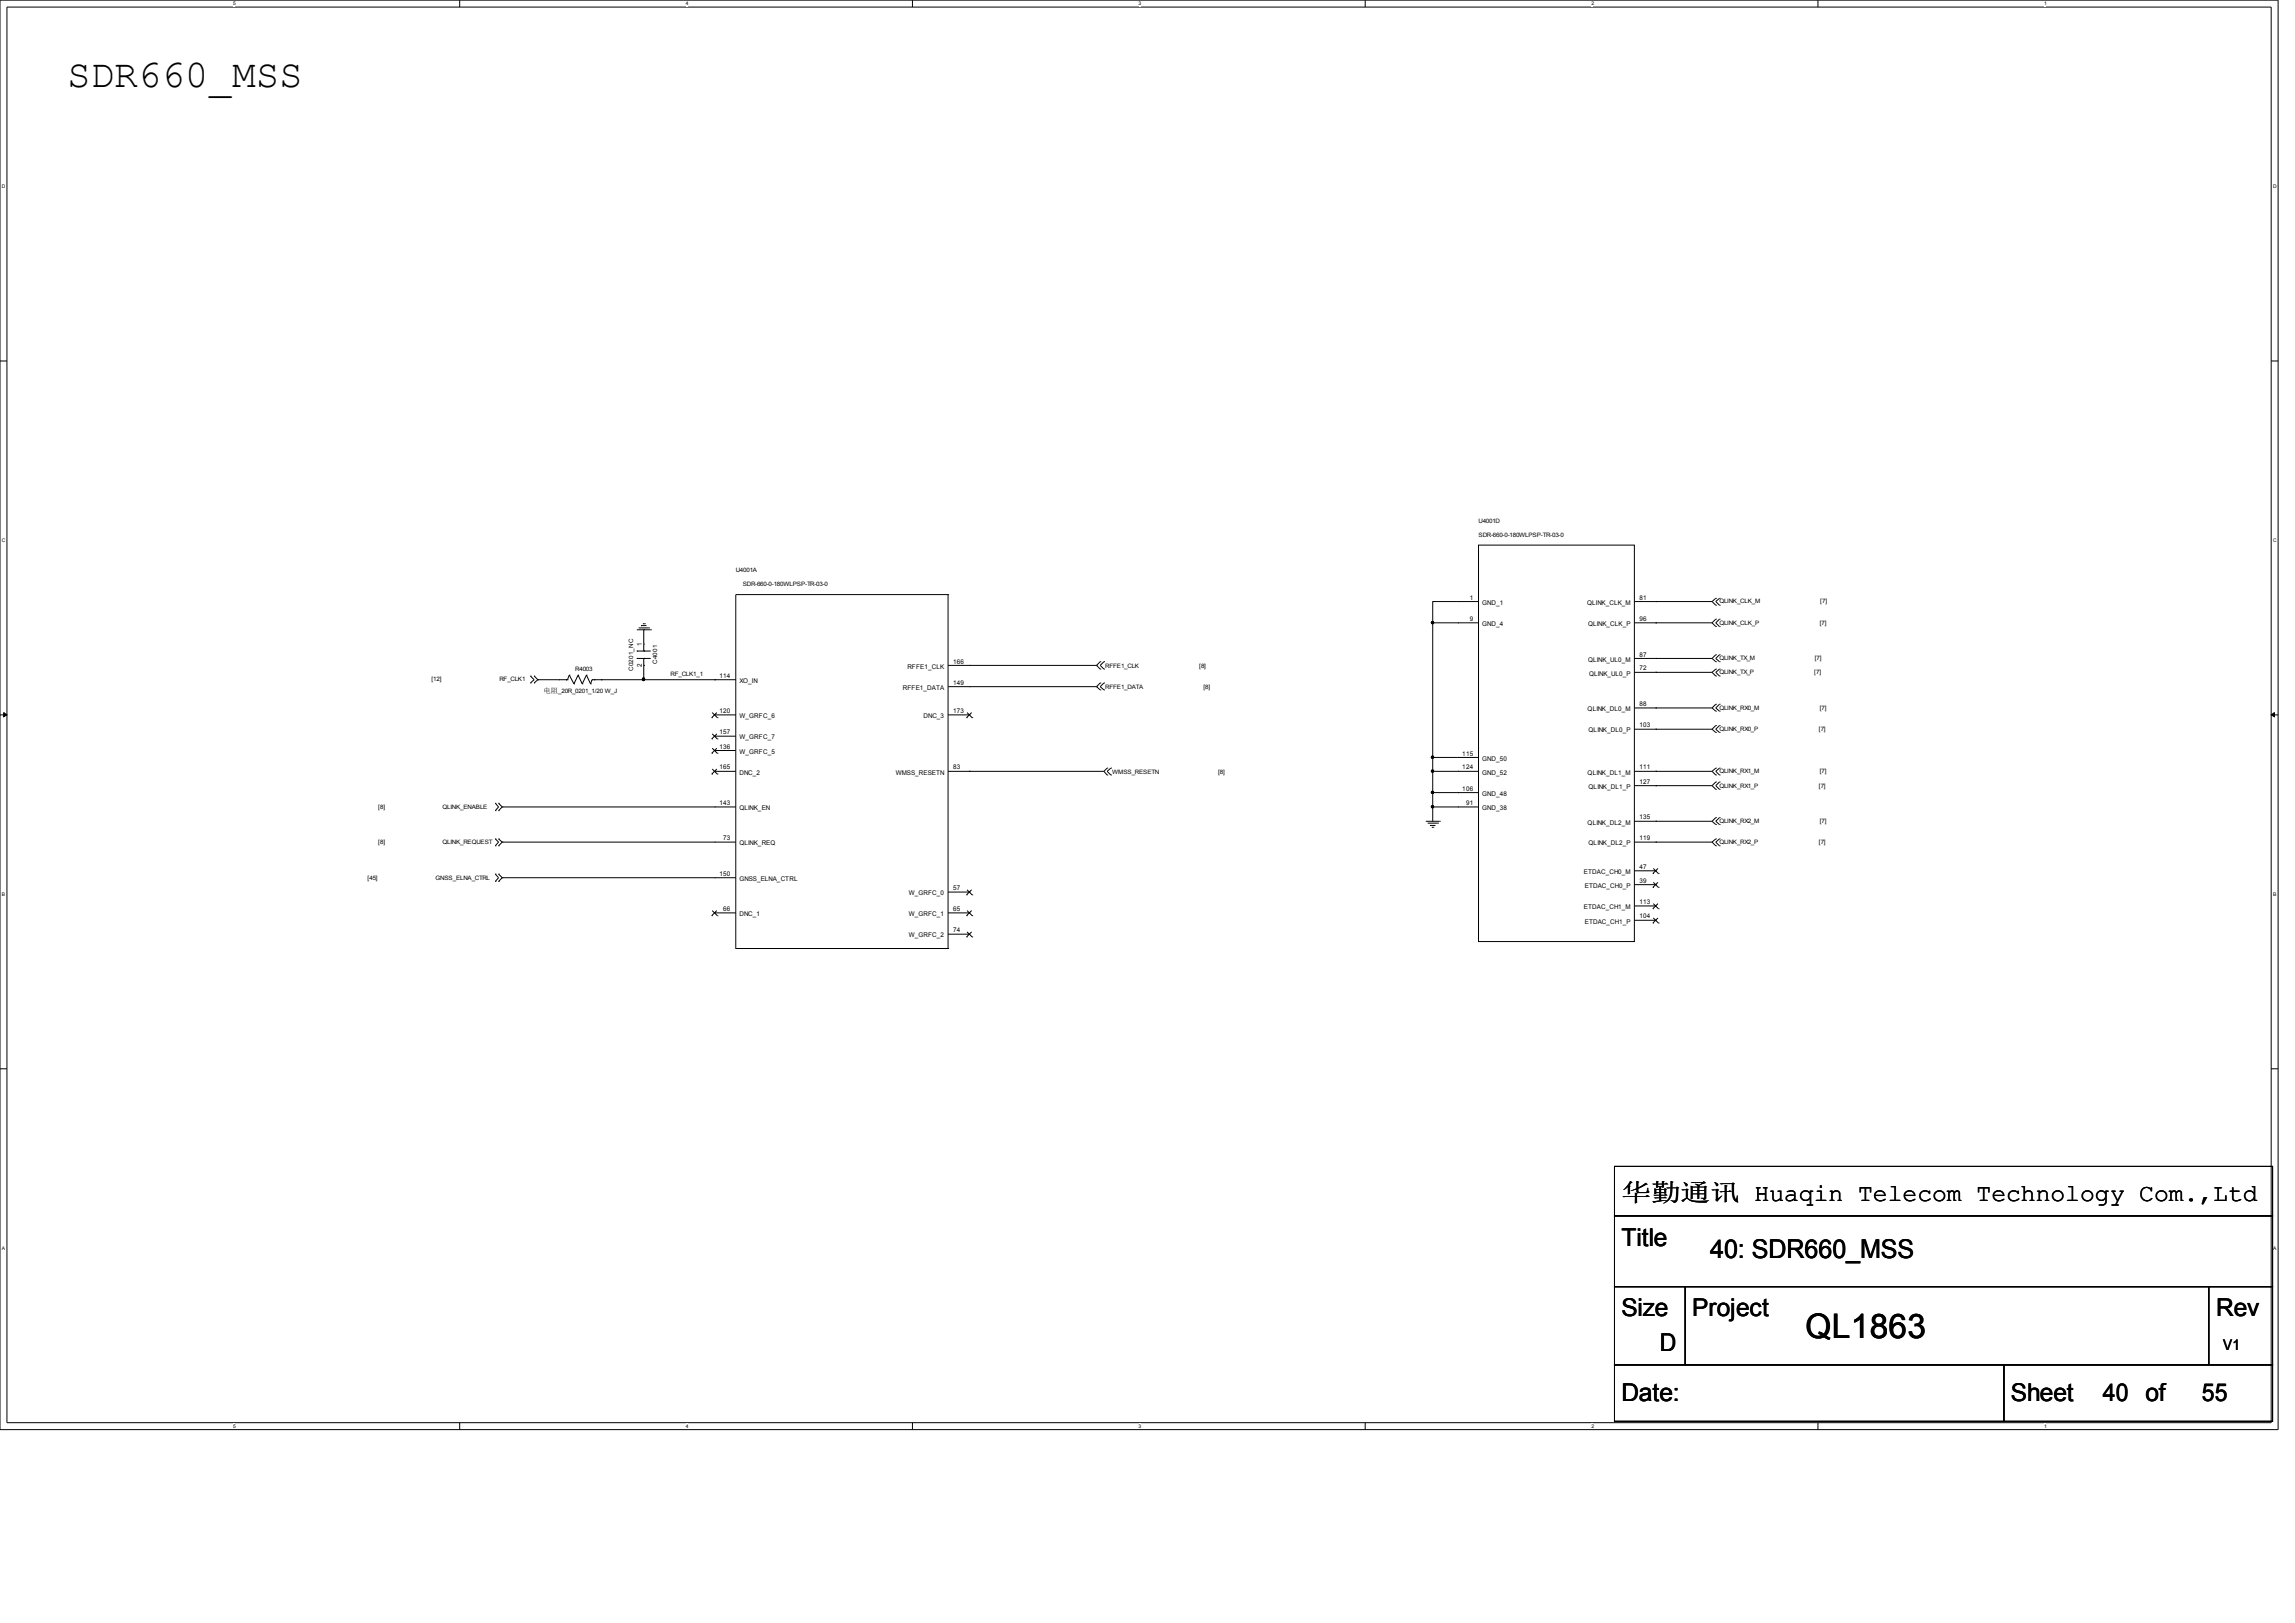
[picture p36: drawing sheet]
<svg xmlns="http://www.w3.org/2000/svg" width="420mm" height="297mm" viewBox="0 0 420 297" stroke-linecap="round" stroke-linejoin="round" font-family="sans-serif">
<defs><g id="words">
<text font-size="7.2" x="12.3" y="15.9">SDR660_MSS</text>
<text font-size="6.2" x="330.5" y="245">QL1863</text>
<text font-size="4.7" x="313.1" y="230.2">40: SDR660_MSS</text>
<g font-size="4.5">
<text x="296.8" y="219.7">华勤通讯 Huaqin Telecom Technology Com.,Ltd</text>
<text x="296.8" y="228">Title</text>
<text x="296.8" y="240.9">Size</text>
<text x="309.8" y="240.9">Project</text>
<text x="405.7" y="240.9">Rev</text>
<text x="303.9" y="247.3">D</text>
<text x="296.8" y="256.4">Date:</text>
<text x="368.1" y="256.4">Sheet</text>
<text x="385" y="256.4">40 of</text>
<text x="403.1" y="256.4">55</text>
</g>
<text font-size="2.7" x="407" y="247">V1</text>
<text font-size="1.3" x="99.5" y="126.8">电阻</text>
<g font-size="1.2">
<text x="269.1" y="109.8">1</text>
<text x="269.1" y="113.7">9</text>
<text x="271.4" y="110.7">GND_1</text>
<text x="290.6" y="110.7">QLINK_CLK_M</text>
<text x="300.1" y="109.8">81</text>
<text x="300.1" y="113.7">96</text>
<text x="117.5" y="118.2" transform="rotate(-90 117.5 118.2)">1</text>
<text x="271.4" y="114.6">GND_4</text>
<text x="290.7" y="114.6">QLINK_CLK_P</text>
<text x="117.5" y="122.1" transform="rotate(-90 117.5 122.1)">2</text>
<text x="131.7" y="124.1">114</text>
<text x="135.4" y="125">XO_IN</text>
<text x="166.1" y="122.4">RFFE1_CLK</text>
<text x="174.5" y="121.4">166</text>
<text x="174.5" y="125.3">149</text>
<text x="290.7" y="121.1">QLINK_UL0_M</text>
<text x="290.9" y="123.6">QLINK_UL0_P</text>
<text x="300.1" y="120.2">87</text>
<text x="300.1" y="122.7">72</text>
<text x="131.7" y="130.5">120</text>
<text x="135.4" y="131.4">W_GRFC_6</text>
<text x="165.3" y="126.3">RFFE1_DATA</text>
<text x="169.1" y="131.4">DNC_3</text>
<text x="174.5" y="130.5">173</text>
<text x="290.7" y="130.2">QLINK_DL0_M</text>
<text x="300.1" y="129.2">88</text>
<text x="131.7" y="134.4">157</text>
<text x="131.7" y="137">136</text>
<text x="135.4" y="135.3">W_GRFC_7</text>
<text x="135.4" y="138">W_GRFC_5</text>
<text x="290.8" y="134.1">QLINK_DL0_P</text>
<text x="300.1" y="133.1">103</text>
<text x="131.7" y="140.8">165</text>
<text x="135.4" y="141.8">DNC_2</text>
<text x="164" y="141.8">WMSS_RESETN</text>
<text x="174.5" y="140.8">83</text>
<text x="267.7" y="138.3">115</text>
<text x="267.7" y="140.8">124</text>
<text x="271.4" y="139.2">GND_50</text>
<text x="271.4" y="141.8">GND_52</text>
<text x="290.7" y="141.8">QLINK_DL1_M</text>
<text x="300.1" y="140.8">111</text>
<text x="300.1" y="143.5">127</text>
<text x="131.7" y="147.3">143</text>
<text x="135.4" y="148.3">QLINK_EN</text>
<text x="267.7" y="144.7">106</text>
<text x="268.4" y="147.3">91</text>
<text x="271.4" y="145.7">GND_48</text>
<text x="271.4" y="148.3">GND_38</text>
<text x="290.8" y="144.4">QLINK_DL1_P</text>
<text x="300.1" y="150">135</text>
<text x="132.4" y="153.8">73</text>
<text x="135.4" y="154.7">QLINK_REQ</text>
<text x="290.7" y="150.9">QLINK_DL2_M</text>
<text x="290.8" y="154.7">QLINK_DL2_P</text>
<text x="300.1" y="153.8">119</text>
<text x="131.7" y="160.3">150</text>
<text x="135.4" y="161.2">GNSS_ELNA_CTRL</text>
<text x="290" y="160">ETDAC_CH0_M</text>
<text x="300.1" y="159">47</text>
<text x="300.1" y="161.6">39</text>
<text x="132.4" y="166.7">66</text>
<text x="135.4" y="167.7">DNC_1</text>
<text x="166.4" y="163.9">W_GRFC_0</text>
<text x="166.4" y="167.7">W_GRFC_1</text>
<text x="174.5" y="162.9">57</text>
<text x="174.5" y="166.7">65</text>
<text x="290" y="166.4">ETDAC_CH1_M</text>
<text x="290.2" y="162.5">ETDAC_CH0_P</text>
<text x="300.1" y="165.5">113</text>
<text x="166.4" y="171.6">W_GRFC_2</text>
<text x="174.5" y="170.6">74</text>
<text x="290.2" y="169">ETDAC_CH1_P</text>
<text x="300.1" y="168.1">104</text>
</g>
<g font-size="1.1">
<text x="270.7" y="95.7">U4001D</text>
<text x="270.7" y="98.2">SDR-660-0-180WLPSP-TR-03-0</text>
<text x="134.7" y="104.8">U4001A</text>
<text x="136" y="107.3">SDR-660-0-180WLPSP-TR-03-0</text>
<text x="314.8" y="110.4">QLINK_CLK_M</text>
<text x="333.2" y="110.4">[7]</text>
<text x="314.8" y="114.3">QLINK_CLK_P</text>
<text x="333.2" y="114.3">[7]</text>
<text x="79" y="124.7">[12]</text>
<text x="91.4" y="124.7">RF_CLK1</text>
<text x="105.3" y="122.9">R4003</text>
<text x="115.9" y="122.8" transform="rotate(-90 115.9 122.8)">C0201_NC</text>
<text x="120.3" y="121.5" transform="rotate(-90 120.3 121.5)">C4001</text>
<text x="122.8" y="123.7">RF_CLK1_1</text>
<text x="202.4" y="122.2">RFFE1_CLK</text>
<text x="219.5" y="122.2">[8]</text>
<text x="314.8" y="120.8">QLINK_TX_M</text>
<text x="314.8" y="123.4">QLINK_TX_P</text>
<text x="332.1" y="123.4">[7]</text>
<text x="332.2" y="120.8">[7]</text>
<text x="102.2" y="126.8">_20R_0201_1/20 W_J</text>
<text x="202.4" y="126.1">RFFE1_DATA</text>
<text x="220.3" y="126.1">[8]</text>
<text x="314.8" y="129.9">QLINK_RX0_M</text>
<text x="333.2" y="129.9">[7]</text>
<text x="314.8" y="133.7">QLINK_RX0_P</text>
<text x="333" y="133.7">[7]</text>
<text x="203.6" y="141.7">WMSS_RESETN</text>
<text x="223" y="141.7">[8]</text>
<text x="314.8" y="141.5">QLINK_RX1_M</text>
<text x="333.2" y="141.5">[7]</text>
<text x="69.3" y="148">[8]</text>
<text x="81" y="148">QLINK_ENABLE</text>
<text x="314.8" y="144.1">QLINK_RX1_P</text>
<text x="333" y="144.1">[7]</text>
<text x="69.3" y="154.5">[8]</text>
<text x="81" y="154.5">QLINK_REQUEST</text>
<text x="314.8" y="150.6">QLINK_RX2_M</text>
<text x="314.8" y="154.5">QLINK_RX2_P</text>
<text x="333" y="154.5">[7]</text>
<text x="333.2" y="150.6">[7]</text>
<text x="67.3" y="161">[45]</text>
<text x="79.8" y="161">GNSS_ELNA_CTRL</text>
</g>
<g font-size=".9">
<text x="42.7" y="1">5</text>
<text x="125.6" y="1">4</text>
<text x="208.4" y="1">3</text>
<text x="291.3" y="1">2</text>
<text x="374.2" y="1">1</text>
<text x=".3" y="34.4">D</text>
<text x="416.1" y="34.4">D</text>
<text x=".3" y="99.2">C</text>
<text x="416.1" y="99.2">C</text>
<text x=".3" y="163.9">B</text>
<text x="416.1" y="163.9">B</text>
<text x=".3" y="228.7">A</text>
<text x="416.1" y="228.7">A</text>
<text x="42.7" y="261.3">5</text>
<text x="125.6" y="261.3">4</text>
<text x="208.4" y="261.3">3</text>
<text x="291.3" y="261.3">2</text>
<text x="374.2" y="261.3">1</text>
</g>
</g></defs>
<path d="M0 0h417.1v261.6h-417.1zM1.3 1.3h414.5v259.1h-414.5z" fill="none" stroke="#000" stroke-width=".18"/>
<g fill="#fff">
<path d="M42.7 .2h.3v.9h-.3z"/>
<path d="M42.7 260.5h.3v1h-.3z"/>
</g>
<path d="M84.2 0v1.3M84.2 260.4v1.2" fill="none" stroke="#000" stroke-width=".18"/>
<g fill="#fff">
<path d="M125.6 .2h.3v.9h-.3z"/>
<path d="M125.6 260.5h.3v1h-.3z"/>
</g>
<path d="M167 0v1.3M167 260.4v1.2" fill="none" stroke="#000" stroke-width=".18"/>
<g fill="#fff">
<path d="M208.4 .2h.4v.9h-.4z"/>
<path d="M208.4 260.5h.4v1h-.4z"/>
</g>
<path d="M249.9 0v1.3M249.9 260.4v1.2" fill="none" stroke="#000" stroke-width=".18"/>
<g fill="#fff">
<path d="M291.3 .2h.4v.9h-.4z"/>
<path d="M291.3 260.5h.4v1h-.4z"/>
</g>
<path d="M332.8 0v1.3M332.8 260.4v1.2" fill="none" stroke="#000" stroke-width=".18"/>
<g fill="#fff">
<path d="M374.2 .2h.4v.9h-.4z"/>
<path d="M374.2 260.5h.4v1h-.4z"/>
<path d="M.3 33.6h.5v1h-.5z"/>
<path d="M416.1 33.6h.5v1h-.5z"/>
<path d="M.3 98.4h.5v.9h-.5z"/>
<path d="M416.1 98.4h.5v.9h-.5z"/>
</g>
<path d="M0 66.1h1.3M415.8 66.1h1.3" fill="none" stroke="#000" stroke-width=".18"/>
<g fill="#fff">
<path d="M.3 163.2h.5v.9h-.5z"/>
<path d="M416.1 163.2h.5v.9h-.5z"/>
</g>
<path d="M0 130.8h1.3M415.8 130.8h1.3" fill="none" stroke="#000" stroke-width=".18"/>
<path d="M.7 130.4l.6 .4-.6 .4zM415.8 130.8l.6-.4v.8z" fill="#000" stroke="#000" stroke-width=".18"/>
<g fill="#fff">
<path d="M.3 228h.5v.9h-.5z"/>
<path d="M416.1 228h.5v.9h-.5z"/>
</g>
<g fill="none" stroke="#000" stroke-width=".18">
<path d="M270.7 99.8h28.5v72.5h-28.5zM116.6 119.2h.1M116.6 115.3h2.5M116.6 119.2h2.5M116.9 114.9h1.9M117.3 114.5h.1M117.3 114.5h1.1M117.7 114.2h.3M117.9 119.2h.1M117.9 117.9h.1M117.9 115.3h.1M117.9 115.3v3.9"/>
<path d="M118 114.2h.1M118.8 114.9h.1M119.1 115.3h.1M173.6 108.8h.1M173.6 108.8h-38.9v64.8M173.6 108.8v64.8M262.3 110.1h.1M262.3 114h.1M262.3 110.1h8.4M262.3 114h8.4M262.3 110.1v40.2M266.9 110.1h.1"/>
<path d="M266.9 114h.1M299.2 110.1h14.2M299.2 114h14.2M303.1 110.1h.1M303.1 114h.1M313.4 114l.7 .7M313.4 110.1l.7 .7M314.1 119.8h.1M314.1 113.3h.1M314.1 114.7h.1M314.1 109.5h.1M314.1 110.8h.1"/>
<path d="M314.1 119.8l-.7 .7M314.1 113.3l-.7 .7M314.1 109.5l-.7 .6M314.8 119.8h.1M314.8 114.7h.1M314.8 113.3h.1M314.8 110.8h.1M314.8 109.5h.1M314.8 119.8l-.7 .7 .7 .6M314.8 113.3l-.7 .7 .7 .7M314.8 109.5l-.7 .6 .7 .7M97.1 123.7h.1"/>
<path d="M97.1 125h.1M97.1 123.7l.7 .7-.7 .6M97.8 125h.1M97.8 123.7h.1M97.8 123.7l.7 .7M98.5 124.4h.1M98.5 124.4l-.7 .6M98.5 124.4h5.4M102.3 124.4h.1M103.6 124.4h.1M103.9 124.4h.1M104.2 123.6h.1"/>
<path d="M104.2 123.6l.9 1.6M104.2 123.6l-.3 .8M105.1 125.2h.1M105.8 123.6h.1M105.8 123.6l.8 1.6M105.8 123.6l-.7 1.6M106.6 125.2h.1M107.4 123.6h.1M107.4 123.6l.7 1.6M107.4 123.6l-.8 1.6M108.1 125.2h.1M108.4 124.4h.1"/>
<path d="M108.4 124.4h26.3M108.4 124.4l-.3 .8M108.8 124.4h.1M110.1 124.4h.1M116.6 120.5h.1M116.6 120.5h2.5M117.9 120.5h.1M117.9 121.8h.1M117.9 120.5v3.9M130.3 131.3h.1M130.3 135.2h.1M130.3 137.9h.1"/>
<path d="M130.4 130.4l.9 .9M130.4 134.3l.9 .9M130.4 136.9l.9 1M130.8 124.4h.1M130.8 130.8h.1M130.8 134.7h.1M130.8 137.4h.1M130.8 130.8h3.9M130.8 134.7h3.9M130.8 137.4h3.9M131.2 130.4l-.9 .9M131.2 134.3l-.9 .9"/>
<path d="M131.2 136.9l-.9 1M131.3 131.3h.1M131.3 135.2h.1M131.3 137.9h.1M173.6 130.8h3.9M173.6 121.8h27.1M173.6 125.7h27.1M177 131.3h.1M177 130.4l1 .9M177.5 121.8h.1M177.5 125.7h.1M177.5 130.8h.1"/>
<path d="M177.9 130.4l-.9 .9M178 131.3h.1M200.7 125.7h.1M200.7 121.8h.1M200.7 125.7l.7 .6M200.7 121.8l.7 .7M201.4 125h.1M201.4 126.3h.1M201.4 121.1h.1M201.4 122.5h.1M201.4 125l-.7 .7M201.4 121.1l-.7 .7"/>
<path d="M202.1 126.3h.1M202.1 125h.1M202.1 122.5h.1M202.1 121.1h.1M202.1 125l-.7 .7 .7 .6M202.1 121.1l-.7 .7 .7 .7M262.3 138.6h.1M262.3 138.6h8.4M266.9 138.6h.1M299.2 120.5h14.2M299.2 123h14.2M299.2 129.6h14.2"/>
<path d="M299.2 133.5h14.2M303.1 120.5h.1M303.1 123h.1M303.1 129.6h.1M303.1 133.5h.1M313.4 120.5l.7 .6M313.4 133.5l.7 .6M313.4 129.6l.7 .6M313.4 123l.7 .7M314.1 121.1h.1M314.1 132.8h.1M314.1 134.1h.1"/>
<path d="M314.1 128.9h.1M314.1 130.2h.1M314.1 122.5h.1M314.1 123.7h.1M314.1 132.8l-.7 .7M314.1 128.9l-.7 .7M314.1 122.5l-.7 .5M314.8 121.1h.1M314.8 134.1h.1M314.8 132.8h.1M314.8 130.2h.1M314.8 128.9h.1"/>
<path d="M314.8 123.7h.1M314.8 122.5h.1M314.8 132.8l-.7 .7 .7 .6M314.8 128.9l-.7 .7 .7 .6M314.8 122.5l-.7 .5 .7 .7M90.7 160h.1M90.7 153.5h.1M90.7 154.8h.1M90.7 147h.1M90.7 148.4h.1M90.7 160l.6 .6-.6 .7M90.7 153.5l.6 .6-.6 .7"/>
<path d="M90.7 147l.6 .7-.6 .7M91.3 160h.1M91.3 154.8h.1M91.3 153.5h.1M91.3 148.4h.1M91.3 147h.1M91.3 160l.6 .6M91.3 153.5l.6 .6M91.3 147l.6 .7M91.9 147.7h.1M91.9 154.1h.1M91.9 154.1l-.6 .7"/>
<path d="M91.9 147.7l-.6 .7M91.9 147.7h42.8M91.9 154.1h42.8M130.3 141.7h.1M130.4 140.7l.9 1M130.8 141.2h.1M130.8 147.7h.1M130.8 154.1h.1M130.8 141.2h3.9M131.2 140.7l-.9 1M131.3 141.7h.1M173.6 141.2h28.5"/>
<path d="M177.5 141.2h.1M202.1 141.2l.6 .6M202.7 140.6h.1M202.7 141.8h.1M202.7 140.6l-.6 .6M203.4 141.8h.1M203.4 140.6h.1M203.4 140.6l-.7 .6 .7 .6M261 150.3h2.6M261.4 150.7h1.8M261.8 151.1h.1M261.8 151.1h1"/>
<path d="M262.1 151.4h.3M262.3 147.7h.1M262.3 141.2h.1M262.3 145.1h.1M262.3 141.2h8.4M262.3 145.1h8.4M262.3 147.7h8.4M262.4 151.4h.1M263.2 150.7h.1M263.6 150.3h.1M266.9 141.2h.1M266.9 145.1h.1"/>
<path d="M266.9 147.7h.1M299.2 150.3h14.2M299.2 141.2h14.2M299.2 143.8h14.2M299.2 154.1h14.2M299.2 159.4h3.9M302.6 159.9h.1M302.7 158.9l.9 1M303.1 141.2h.1M303.1 143.8h.1M303.1 150.3h.1M303.1 154.1h.1"/>
<path d="M303.1 159.4h.1M303.5 158.9l-.9 1M303.6 159.9h.1M313.4 150.3l.7 .6M313.4 143.8l.7 .7M313.4 141.2l.7 .6M313.4 154.1l.7 .7M314.1 149.6h.1M314.1 150.9h.1M314.1 143.1h.1M314.1 144.5h.1M314.1 140.6h.1"/>
<path d="M314.1 141.8h.1M314.1 153.5h.1M314.1 154.8h.1M314.1 149.6l-.7 .7M314.1 143.1l-.7 .7M314.1 140.6l-.7 .6M314.1 153.5l-.7 .6M314.8 150.9h.1M314.8 149.6h.1M314.8 144.5h.1M314.8 143.1h.1M314.8 141.8h.1"/>
<path d="M314.8 140.6h.1M314.8 154.8h.1M314.8 153.5h.1M314.8 149.6l-.7 .7 .7 .6M314.8 143.1l-.7 .7 .7 .7M314.8 140.6l-.7 .6 .7 .6M314.8 153.5l-.7 .6 .7 .7M90.7 161.3h.1M91.3 161.3h.1M91.9 160.6h.1M91.9 160.6l-.6 .7M91.9 160.6h42.8"/>
<path d="M130.3 167.6h.1M130.4 166.7l.9 .9M130.8 160.6h.1M130.8 167.1h.1M130.8 167.1h3.9M131.2 166.7l-.9 .9M131.3 167.6h.1M134.7 173.6h.1M134.7 173.6h38.9M173.6 173.6h.1M173.6 167.1h3.9M173.6 163.3h3.9"/>
<path d="M173.6 171h3.9M177 163.8h.1M177 167.6h.1M177 171.5h.1M177 162.8l1 1M177 166.7l1 .9M177 170.5l1 1M177.5 163.3h.1M177.5 167.1h.1M177.5 171h.1M177.9 162.8l-.9 1M177.9 166.7l-.9 .9"/>
<path d="M177.9 170.5l-.9 1M178 163.8h.1M178 167.6h.1M178 171.5h.1M299.2 161.9h3.9M299.2 165.8h3.9M299.2 168.4h3.9M302.6 162.4h.1M302.6 166.3h.1M302.6 168.9h.1M302.7 161.5l.9 .9M302.7 165.4l.9 .9"/>
<path d="M302.7 168l.9 .9M303.1 161.9h.1M303.1 165.8h.1M303.1 168.4h.1M303.5 161.5l-.9 .9M303.5 165.4l-.9 .9M303.5 168l-.9 .9M303.6 162.4h.1M303.6 166.3h.1M303.6 168.9h.1M0 195.6h1.3M415.8 195.6h1.3"/>
<path d="M295.6 213.5h120.5v9h-120.5zM295.6 222.5h120.5v13h-120.5zM295.6 235.5h12.9v14.3h-12.9zM308.5 235.5h95.9v14.3h-95.9zM404.4 235.5h11.7v14.3h-11.7zM295.6 249.8h71.3v10.3h-71.3zM366.9 249.8h49.2v10.3h-49.2z"/>
</g>
<g fill="#000" stroke="#000" stroke-width=".18">
<circle cx="262.3" cy="113.9" r=".21"/>
<circle cx="117.8" cy="124.3" r=".24"/>
<circle cx="262.3" cy="138.6" r=".21"/>
<circle cx="262.3" cy="141.1" r=".21"/>
<circle cx="262.3" cy="147.6" r=".21"/>
<circle cx="262.3" cy="145" r=".21"/>
</g>
<use href="#words"/>
</svg>
